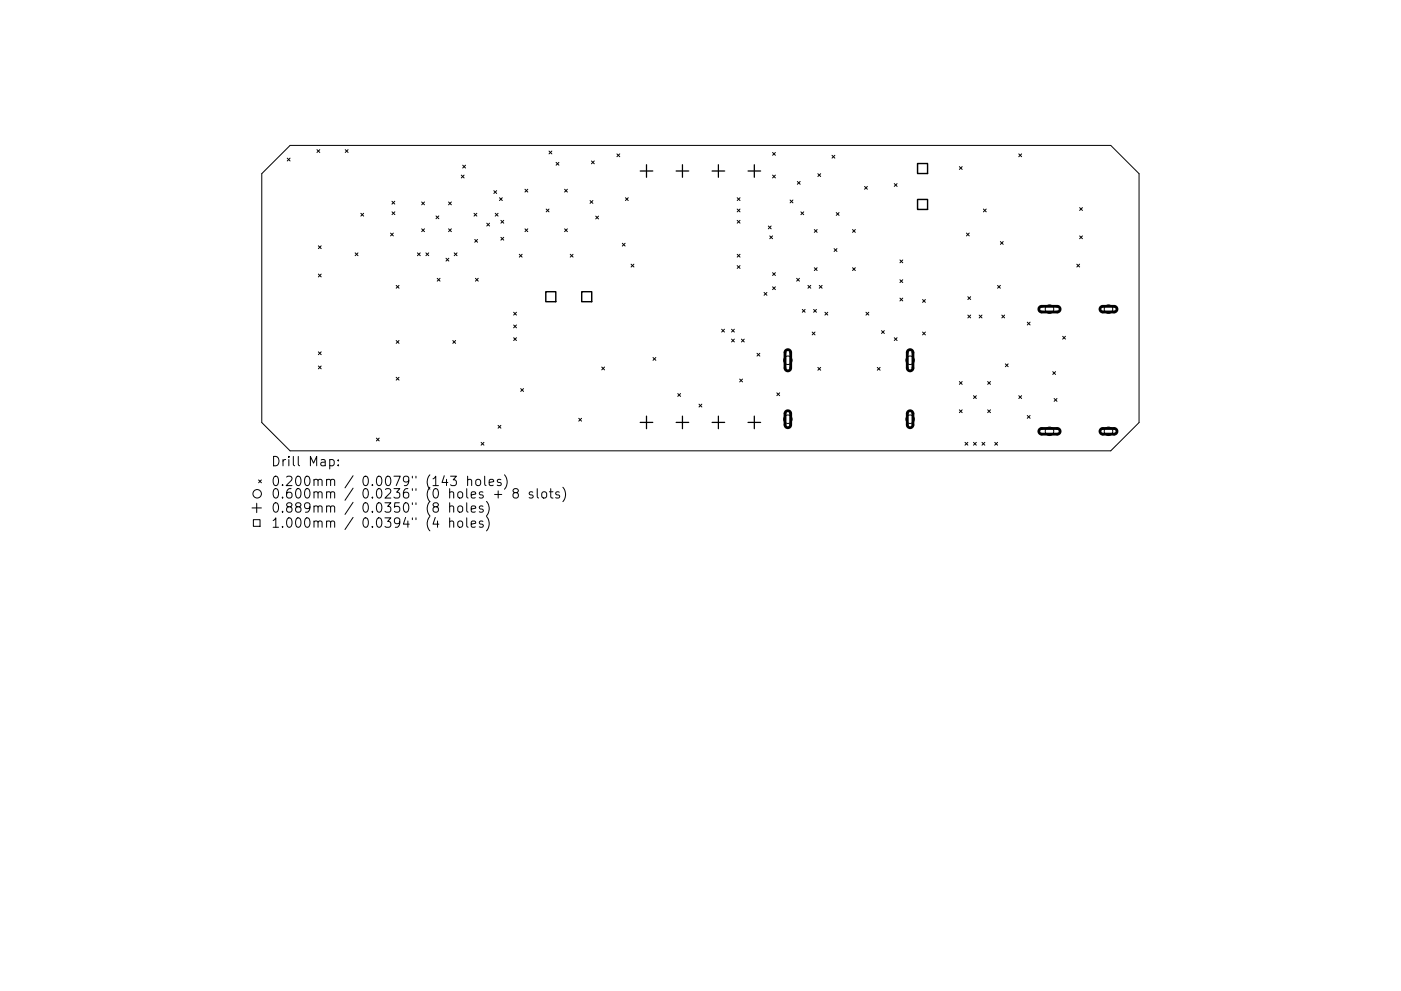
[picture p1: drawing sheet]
<svg xmlns="http://www.w3.org/2000/svg" width="297mm" height="210mm" viewBox="0 0 297 210" stroke-linecap="round" stroke-linejoin="round" font-family="sans-serif">
<defs><g id="words">
<g font-size="2.8">
<text x="57.4" y="98.9">Drill Map:</text>
<text x="57.4" y="103.1">0.200mm / 0.0079&quot; (143 holes)</text>
<text x="57.4" y="105.8">0.600mm / 0.0236&quot; (0 holes + 8 slots)</text>
<text x="57.4" y="108.8">0.889mm / 0.0350&quot; (8 holes)</text>
<text x="57.4" y="112">1.000mm / 0.0394&quot; (4 holes)</text>
</g>
</g></defs>
<g fill="none" stroke="#000" stroke-width=".21">
<path d="M55.5 36.9l6-6h174l6 6v52.8l-6 6h-174l-6-6zM60.9 33.6l.6 .6M61.5 33.6l-.6 .6M67.2 31.8l.6 .6M67.8 31.8l-.6 .6M73.2 31.8l.6 .6M73.8 31.8l-.6 .6M97.8 37.2l.6 .6M98.1 35.1l.6 .6M98.4 37.2l-.6 .6M98.7 35.1l-.6 .6M116.4 32.1l.6 .6"/>
<path d="M117 32.1l-.6 .6M117.9 34.5l.6 .6M118.5 34.5l-.6 .6M125.4 34.2l.6 .6M126 34.2l-.6 .6M130.8 32.7l.6 .6M131.4 32.7l-.6 .6M163.8 32.4l.6 .6M163.8 37.2l.6 .6M164.4 32.4l-.6 .6M164.4 37.2l-.6 .6M169.1 38.5l.6 .6"/>
<path d="M169.7 38.5l-.6 .6M173.4 36.9l.6 .6M174 36.9l-.6 .6M176.4 33l.6 .6M177 33l-.6 .6M183.3 39.6l.6 .6M183.9 39.6l-.6 .6M189.6 39l.6 .6M190.2 39l-.6 .6M203.4 35.4l.6 .6M204 35.4l-.6 .6M216 32.7l.6 .6"/>
<path d="M216.6 32.7l-.6 .6M67.5 52.2l.6 .6M67.5 58.2l.6 .6M68.1 52.2l-.6 .6M68.1 58.2l-.6 .6M75.3 53.7l.6 .6M75.9 53.7l-.6 .6M76.5 45.3l.6 .6M77.1 45.3l-.6 .6M82.8 49.5l.6 .6M83.1 42.7l.6 .6M83.1 44.9l.6 .6"/>
<path d="M83.4 49.5l-.6 .6M83.7 42.7l-.6 .6M83.7 44.9l-.6 .6M88.5 53.7l.6 .6M89.1 53.7l-.6 .6M89.4 42.9l.6 .6M89.4 48.6l.6 .6M90 42.9l-.6 .6M90 48.6l-.6 .6M90.3 53.7l.6 .6M90.9 53.7l-.6 .6M92.4 45.8l.6 .6"/>
<path d="M92.7 59.1l.6 .6M93 45.8l-.6 .6M93.3 59.1l-.6 .6M94.6 54.8l.6 .6M95.1 42.9l.6 .6M95.1 48.6l.6 .6M95.2 54.8l-.6 .6M95.7 42.9l-.6 .6M95.7 48.6l-.6 .6M96.3 53.7l.6 .6M96.9 53.7l-.6 .6M100.5 45.3l.6 .6"/>
<path d="M100.7 50.8l.6 .6M100.8 59.1l.6 .6M101.1 45.3l-.6 .6M101.3 50.8l-.6 .6M101.4 59.1l-.6 .6M103.2 47.4l.6 .6M103.8 47.4l-.6 .6M104.7 40.5l.6 .6M105 45.3l.6 .6M105.3 40.5l-.6 .6M105.6 45.3l-.6 .6M105.9 42l.6 .6"/>
<path d="M106.2 50.4l.6 .6M106.2 46.8l.6 .6M106.5 42l-.6 .6M106.8 46.8l-.6 .6M106.8 50.4l-.6 .6M110.1 54l.6 .6M110.7 54l-.6 .6M111.3 40.2l.6 .6M111.3 48.6l.6 .6M111.9 40.2l-.6 .6M111.9 48.6l-.6 .6M115.8 44.4l.6 .6"/>
<path d="M116.4 44.4l-.6 .6M119.7 48.6l.6 .6M119.7 40.2l.6 .6M120.3 48.6l-.6 .6M120.3 40.2l-.6 .6M120.9 54l.6 .6M121.5 54l-.6 .6M125.1 42.6l.6 .6M125.7 42.6l-.6 .6M126.3 45.9l.6 .6M126.9 45.9l-.6 .6M131.9 51.6l.6 .6"/>
<path d="M132.5 51.6l-.6 .6M132.6 42l.6 .6M133.2 42l-.6 .6M133.8 56.1l.6 .6M134.4 56.1l-.6 .6M156.3 42l.6 .6M156.3 44.4l.6 .6M156.3 46.8l.6 .6M156.3 54l.6 .6M156.3 56.4l.6 .6M156.9 42l-.6 .6M156.9 44.4l-.6 .6"/>
<path d="M156.9 46.8l-.6 .6M156.9 54l-.6 .6M156.9 56.4l-.6 .6M162.9 48l.6 .6M163.2 50.1l.6 .6M163.5 48l-.6 .6M163.8 50.1l-.6 .6M163.8 57.9l.6 .6M164.4 57.9l-.6 .6M167.5 42.4l.6 .6M168.1 42.4l-.6 .6M168.9 59.1l.6 .6"/>
<path d="M169.5 59.1l-.6 .6M169.8 45l.6 .6M170.4 45l-.6 .6M172.7 48.7l.6 .6M172.7 56.8l.6 .6M173.3 48.7l-.6 .6M173.3 56.8l-.6 .6M176.9 52.8l.6 .6M177.3 45.1l.6 .6M177.5 52.8l-.6 .6M177.9 45.1l-.6 .6M180.8 56.8l.6 .6"/>
<path d="M180.8 48.7l.6 .6M181.4 48.7l-.6 .6M181.4 56.8l-.6 .6M190.8 55.2l.6 .6M190.8 59.4l.6 .6M191.4 55.2l-.6 .6M191.4 59.4l-.6 .6M204.9 49.5l.6 .6M205.5 49.5l-.6 .6M208.5 44.4l.6 .6M209.1 44.4l-.6 .6M212.1 51.3l.6 .6"/>
<path d="M212.7 51.3l-.6 .6M228.3 56.1l.6 .6M228.9 56.1l-.6 .6M228.9 44.1l.6 .6M228.9 50.1l.6 .6M229.5 44.1l-.6 .6M229.5 50.1l-.6 .6M67.5 74.7l.6 .6M67.5 77.7l.6 .6M68.1 74.7l-.6 .6M68.1 77.7l-.6 .6M84 60.6l.6 .6"/>
<path d="M84 72.3l.6 .6M84.6 60.6l-.6 .6M84.6 72.3l-.6 .6M96 72.3l.6 .6M96.6 72.3l-.6 .6M108.9 66.3l.6 .6M108.9 69l.6 .6M108.9 71.7l.6 .6M109.5 66.3l-.6 .6M109.5 69l-.6 .6M109.5 71.7l-.6 .6M127.6 77.9l.6 .6"/>
<path d="M128.2 77.9l-.6 .6M138.5 75.9l.6 .6M139.1 75.9l-.6 .6M153 69.9l.6 .6M153.6 69.9l-.6 .6M155.1 72l.6 .6M155.1 69.9l.6 .6M155.7 69.9l-.6 .6M155.7 72l-.6 .6M157.2 72l.6 .6M157.8 72l-.6 .6M160.5 75l.6 .6"/>
<path d="M161.1 75l-.6 .6M162 62.1l.6 .6M162.6 62.1l-.6 .6M163.8 60.9l.6 .6M164.4 60.9l-.6 .6M170.1 65.7l.6 .6M170.7 65.7l-.6 .6M171.3 60.6l.6 .6M171.9 60.6l-.6 .6M172.2 70.5l.6 .6M172.5 65.7l.6 .6M172.8 70.5l-.6 .6"/>
<path d="M173.1 65.7l-.6 .6M173.4 78l.6 .6M173.7 60.6l.6 .6M174 78l-.6 .6M174.3 60.6l-.6 .6M174.9 66.3l.6 .6M175.5 66.3l-.6 .6M183.6 66.3l.6 .6M184.2 66.3l-.6 .6M186 78l.6 .6M186.6 78l-.6 .6M186.9 70.2l.6 .6"/>
<path d="M187.5 70.2l-.6 .6M189.6 71.7l.6 .6M190.2 71.7l-.6 .6M190.8 63.3l.6 .6M191.4 63.3l-.6 .6M195.6 70.5l.6 .6M195.6 63.6l.6 .6M196.2 63.6l-.6 .6M196.2 70.5l-.6 .6M205.2 63l.6 .6M205.2 66.9l.6 .6M205.8 63l-.6 .6"/>
<path d="M205.8 66.9l-.6 .6M207.6 66.9l.6 .6M208.2 66.9l-.6 .6M211.5 60.6l.6 .6M212.1 60.6l-.6 .6M212.4 66.9l.6 .6M213 66.9l-.6 .6M213.2 77.2l.6 .6M213.8 77.2l-.6 .6M217.8 68.4l.6 .6M218.4 68.4l-.6 .6M223.2 78.9l.6 .6"/>
<path d="M223.8 78.9l-.6 .6M225.3 71.4l.6 .6M225.9 71.4l-.6 .6M69.9 97.6l.6-.1 .4 .4v.5l-.2 .3h-.8M71.7 98.6v.2M71.7 97.6v.2M79.8 93l.6 .6M80.4 93l-.6 .6M84 80.1l.6 .6M84.6 80.1l-.6 .6M102 93.9l.6 .6M102.6 93.9l-.6 .6"/>
<path d="M105.6 90.3l.6 .6M106.2 90.3l-.6 .6M110.4 82.5l.6 .6M111 82.5l-.6 .6M122.7 88.8l.6 .6M123.3 88.8l-.6 .6M143.7 83.5l.6 .6M144.3 83.5l-.6 .6M148.2 85.8l.6 .6M148.8 85.8l-.6 .6M156.8 80.4l.6 .6M157.4 80.4l-.6 .6"/>
<path d="M164.7 83.4l.6 .6M165.3 83.4l-.6 .6M203.4 81l.6 .6M203.4 87l.6 .6M204 81l-.6 .6M204 87l-.6 .6M204.6 93.9l.6 .6M205.2 93.9l-.6 .6M206.4 84l.6 .6M206.4 93.9l.6 .6M207 84l-.6 .6M207 93.9l-.6 .6"/>
<path d="M208.2 93.9l.6 .6M208.8 93.9l-.6 .6M209.4 87l.6 .6M209.4 81l.6 .6M210 81l-.6 .6M210 87l-.6 .6M210.9 93.9l.6 .6M211.5 93.9l-.6 .6M216 84l.6 .6M216.6 84l-.6 .6M217.8 88.2l.6 .6M218.4 88.2l-.6 .6"/>
<path d="M223.5 84.6l.6 .6M224.1 84.6l-.6 .6M53.4 107.8h2M53.7 110.3h1.4v1.4h-1.4zM54.4 106.8v2M54.8 101.8l.6 .6M55.4 101.8l-.6 .6M95.3 107.5a.5 .5 0 0 1 .9 .1v1.1M95.3 110.7a.5 .5 0 0 1 .9 .1v1.1M95.3 106.7v2M95.3 109.9v2M95.5 101h1.3l-.7 .8a.54 .54 0 0 1 .7 .4v.4l-.2 .3-.8 .1-.3-.2"/>
<path d="M97.1 107.5a.54 .54 0 0 1 .6-.2 .54 .54 0 0 1 .4 .4v.6a.54 .54 0 0 1-.5 .4 .54 .54 0 0 1-.6-.4zM97.1 110.7a.54 .54 0 0 1 .6-.2 .54 .54 0 0 1 .4 .4l-.1 .8-.6 .2-.4-.4zM99 106.7v1.7l.2 .3M99 109.9v1.7l.2 .3M99.1 101.9a.5 .5 0 0 1 .9 .1v1M99.1 101v2M99.9 108l1-.2-.1-.4-.6-.1-.3 .3 .1 1h.8M99.9 111.2l1-.2-.1-.4-.6-.1-.3 .3 .1 1h.8M101 101.9a.54 .54 0 0 1 .5-.2 .54 .54 0 0 1 .4 .4v.5a.54 .54 0 0 1-.5 .4 .54 .54 0 0 1-.5-.4zM102.4 107.4l-.5-.1-.3 .3 .1 .3 .7 .2v.5h-.8M102.4 110.6l-.5-.1-.3 .3 .1 .3 .7 .2v.5h-.8M102.8 101v1.7l.2 .3"/>
<path d="M103.1 106.4a2.29 2.29 0 0 1 0 3M103.1 109.6a2.29 2.29 0 0 1 0 3M103.7 102.4l1-.2-.1-.4-.6-.1-.3 .3 .1 .9h.8M104.9 104.9h1.5M105.6 104.1v1.6M106.2 101.8l-.5-.1-.3 .3 .1 .3 .7 .2v.4h-.8M107 100.7a2.29 2.29 0 0 1 0 3.1M109.1 104.5l-.3-.4 .1-.2 .2-.2 .6 .1 .2 .3-.1 .2-.8 .3-.2 .3v.4l.3 .4 .6-.1 .2-.3-.1-.6-.3-.2M113 104.4l-.5-.1-.3 .3 .1 .3 .7 .2v.5h-.8M113.9 103.7v1.7l.3 .3M115 104.5a.54 .54 0 0 1 .5-.2 .54 .54 0 0 1 .4 .4v.6a.54 .54 0 0 1-.5 .4 .54 .54 0 0 1-.5-.4zM116.5 104.3h.7"/>
<path d="M116.8 103.7v1.7l.1 .2 .3 .1M118.6 104.4l-.5-.1-.3 .3 .1 .3 .7 .2v.5h-.8M119.3 103.4a2.29 2.29 0 0 1 0 3"/>
<circle cx="167" cy="76.4" r=".9"/>
<circle cx="193" cy="76.4" r=".9"/>
<circle cx="222.5" cy="65.6" r=".9"/>
<circle cx="235" cy="65.6" r=".9"/>
<circle cx="167" cy="88.9" r=".9"/>
<circle cx="193" cy="88.9" r=".9"/>
<circle cx="222.5" cy="91.5" r=".9"/>
<circle cx="235" cy="91.5" r=".9"/>
<circle cx="54.5" cy="104.8" r=".9"/>
</g>
<path d="M166.6 74.4l.6-.2 .4 .5v3.5l-.2 .3-.3 .2-.4-.2-.3-.4v-3.4zM192.5 74.4l.7-.2 .4 .5v3.5l-.2 .3-.4 .2-.4-.2-.2-.4v-3.4zM220.4 65.2l.4-.2h3.4l.4 .2 .2 .4-.2 .4-.3 .2h-3.5l-.5-.4zM233.4 65.2l.4-.2h2.5l.4 .2 .1 .5-.2 .3-.3 .2h-2.6l-.4-.4zM166.6 87.3l.6-.1 .4 .4v2.6l-.1 .4-.4 .1-.4-.1-.2-.4-.1-2.5zM192.5 87.3l.6-.1 .5 .4v2.6l-.2 .4-.3 .1-.5-.1-.2-.4v-2.5zM220.4 91.1l.4-.2h3.4l.4 .2 .2 .5-.2 .3-.3 .2h-3.5l-.5-.4zM233.4 91.1l.4-.2h2.5l.4 .3 .1 .4-.2 .3-.3 .2h-2.6l-.4-.4z" fill="none" stroke="#000" stroke-width=".6"/>
<g fill="none" stroke="#000" stroke-width=".27">
<path d="M135.7 36.3h2.7M137.1 34.9v2.7M143.4 36.3h2.6M144.7 34.9v2.7M151 36.3h2.6M152.3 34.9v2.7M158.6 36.3h2.7M159.9 34.9v2.7M135.7 89.6h2.7M137.1 88.3v2.7M143.4 89.6h2.6M144.7 88.3v2.7"/>
<path d="M151 89.6h2.6M152.3 88.3v2.7M158.6 89.6h2.7M159.9 88.3v2.7"/>
</g>
<path d="M194.5 34.7h2.2v2.1h-2.2zM194.5 42.3h2.2v2.1h-2.2zM115.7 61.9h2.1v2.1h-2.1zM123.3 61.9h2.2v2.1h-2.2z" fill="none" stroke="#000" stroke-width=".3"/>
<use href="#words"/>
</svg>
